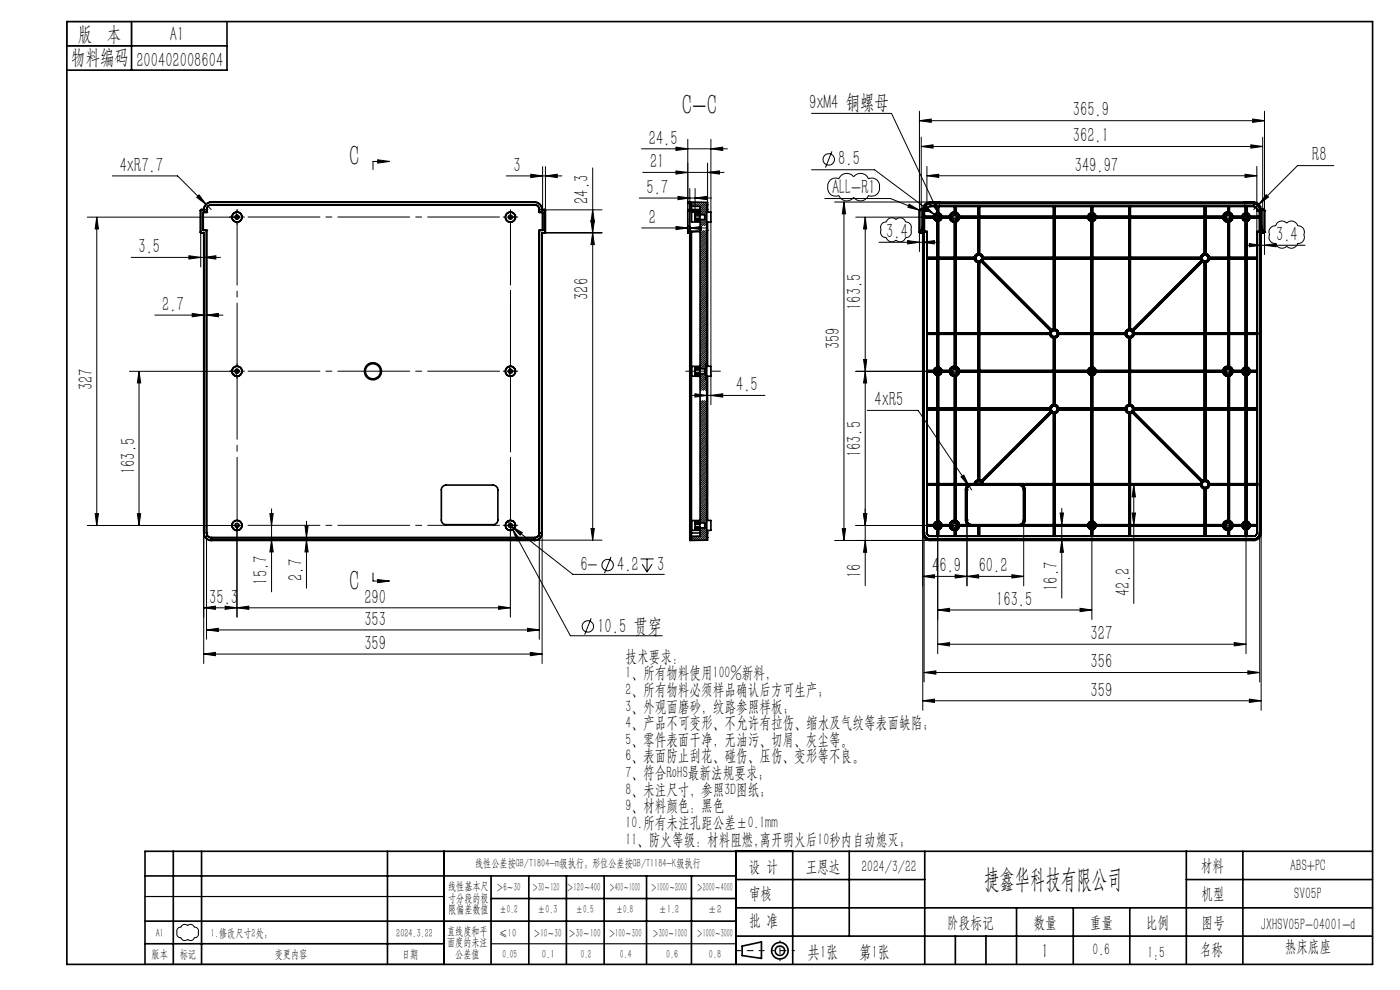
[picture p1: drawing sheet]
<svg xmlns="http://www.w3.org/2000/svg" width="297mm" height="210mm" viewBox="0 0 297 210" stroke-linecap="round" stroke-linejoin="round" font-family="sans-serif">
<defs><g id="words">
<g font-size="6.3">
<text x="144.6" y="24.4">C-C</text>
<text x="74" y="35.2">C</text>
<text x="74" y="125.4">C</text>
</g>
<text font-size="5.6" x="208.8" y="188.3">捷鑫华科技有限公司</text>
<g font-size="4.4">
<text x="16.5" y="8.6">版 本</text>
<text x="36.1" y="8.6">A1</text>
<text x="15.1" y="13.7">物料编码</text>
<text x="28.9" y="14.2">200402008604</text>
<text x="171.7" y="23.1">9xM4 铜螺母</text>
<text x="227.6" y="24.7">365.9</text>
<text x="137.6" y="30.7">24.5</text>
<text x="137.9" y="35.7">21</text>
<text x="177.8" y="35.1">8.5</text>
<text x="227.6" y="30.2">362.1</text>
<text x="278.4" y="34.2">R8</text>
<text x="25.4" y="36.4">4xR7.7</text>
<text x="109" y="36.4">3</text>
<text x="137.1" y="41.1">5.7</text>
<text x="176.5" y="41.2">ALL-R1</text>
<text x="228" y="36.4">349.97</text>
<text x="124.9" y="43.3" transform="rotate(-90 124.9 43.3)">24.3</text>
<text x="137.7" y="47.5">2</text>
<text x="29.4" y="53.7">3.5</text>
<text x="188" y="50.5">3.4</text>
<text x="270.7" y="51.1">3.4</text>
<text x="34.4" y="66">2.7</text>
<text x="124.9" y="63.6" transform="rotate(-90 124.9 63.6)">326</text>
<text x="182.7" y="65.7" transform="rotate(-90 182.7 65.7)">163.5</text>
<text x="178.2" y="74" transform="rotate(-90 178.2 74)">359</text>
<text x="19.7" y="82.8" transform="rotate(-90 19.7 82.8)">327</text>
<text x="156.2" y="83">4.5</text>
<text x="185.5" y="86.2">4xR5</text>
<text x="28.6" y="100.6" transform="rotate(-90 28.6 100.6)">163.5</text>
<text x="182.7" y="97" transform="rotate(-90 182.7 97)">163.5</text>
<text x="56.7" y="124" transform="rotate(-90 56.7 124)">15.7</text>
<text x="64.2" y="123.2" transform="rotate(-90 64.2 123.2)">2.7</text>
<text x="123.1" y="121.2">6-</text>
<text x="130.9" y="121.2">4.2</text>
<text x="139.4" y="121.2">3</text>
<text x="182.7" y="122.7" transform="rotate(-90 182.7 122.7)">16</text>
<text x="197.8" y="121.4">46.9</text>
<text x="207.6" y="121.4">60.2</text>
<text x="224.4" y="125.3" transform="rotate(-90 224.4 125.3)">16.7</text>
<text x="44.4" y="128">35.3</text>
<text x="77.3" y="128">290</text>
<text x="211.4" y="128.5">163.5</text>
<text x="239.7" y="126.5" transform="rotate(-90 239.7 126.5)">42.2</text>
<text x="77.3" y="132.7">353</text>
<text x="77.3" y="137.9">359</text>
<text x="126.7" y="134.2">10.5 贯穿</text>
<text x="231.4" y="135.8">327</text>
<text x="231.4" y="141.8">356</text>
<text x="231.4" y="147.8">359</text>
<text x="221" y="203.2">1</text>
</g>
<g font-size="3.8">
<text x="171.3" y="203.2">共1张</text>
<text x="182.3" y="203.2">第1张</text>
</g>
<g font-size="3.5">
<text x="132.7" y="140.4">技术要求：</text>
<text x="132.7" y="143.9">1、所有物料使用100%新料，</text>
<text x="132.7" y="147.4">2、所有物料必须样品确认后方可生产；</text>
<text x="132.7" y="150.9">3、外观面磨砂，纹路参照样板；</text>
<text x="132.7" y="154.5">4、产品不可变形、不允许有拉伤、缩水及气纹等表面缺陷；</text>
<text x="132.7" y="158">5、零件表面干净，无油污、切屑、灰尘等。</text>
<text x="132.7" y="161.5">6、表面防止刮花、碰伤、压伤、变形等不良。</text>
<text x="132.7" y="165.1">7、符合RoHS最新法规要求；</text>
<text x="132.7" y="168.6">8、未注尺寸，参照3D图纸；</text>
<text x="132.7" y="172.1">9、材料颜色：黑色</text>
<text x="132.7" y="175.6">10.所有未注孔距公差±0.1mm</text>
<text x="132.7" y="179.2">11、防火等级：材料阻燃,离开明火后10秒内自动熄灭；</text>
<text x="158.9" y="184.9">设 计</text>
<text x="170.9" y="184.9">王恩达</text>
<text x="182.7" y="184.9">2024/3/22</text>
<text x="254.7" y="184.7">材料</text>
<text x="273.7" y="184.7">ABS+PC</text>
<text x="158.9" y="190.8">审核</text>
<text x="254.9" y="190.7">机型</text>
<text x="274.6" y="190.8">SV05P</text>
<text x="158.9" y="196.5">批 准</text>
<text x="200.9" y="196.9">阶段标记</text>
<text x="219.3" y="196.9">数量</text>
<text x="231.2" y="196.9">重量</text>
<text x="243.1" y="196.9">比例</text>
<text x="254.9" y="196.9">图号</text>
<text x="267.5" y="197.3">JXHSV05P-04001-d</text>
<text x="231.8" y="202.5">0.6</text>
<text x="243.4" y="203.2">1:5</text>
<text x="254.5" y="202.5">名称</text>
<text x="272.5" y="201.8">热床底座</text>
</g>
<g font-size="2.5">
<text x="100.8" y="184">线性公差按GB/T1804-m级执行；形位公差按GB/T1184-K级执行</text>
<text x="95.1" y="188.8">线性基本尺</text>
<text x="95.1" y="191.3">寸分段的极</text>
<text x="105.3" y="189.1">＞6～30</text>
<text x="112.9" y="189.1">＞30～120</text>
<text x="120.2" y="188.9">＞120～400</text>
<text x="129.2" y="188.9">＞400～1000</text>
<text x="138.1" y="189.1">＞1000～2000</text>
<text x="147.8" y="189.1">＞2000～4000</text>
<text x="95.1" y="193.8">限偏差数值</text>
<text x="105.9" y="193.8">±0.2</text>
<text x="114.1" y="193.8">±0.3</text>
<text x="122.2" y="193.8">±0.5</text>
<text x="130.7" y="193.8">±0.8</text>
<text x="139.8" y="193.8">±1.2</text>
<text x="150.2" y="193.8">±2</text>
<text x="32.2" y="203.2">版本</text>
<text x="33" y="198.7">A1</text>
<text x="38.1" y="203.2">标记</text>
<text x="44.7" y="198.7">1.修改尺寸2处；</text>
<text x="58.3" y="203.2">变更内容</text>
<text x="84.1" y="198.7">2024.3.22</text>
<text x="85.3" y="203.2">日期</text>
<text x="94.8" y="198.3">直线度和平</text>
<text x="94.8" y="200.7">面度的未注</text>
<text x="96.6" y="203.2">公差值</text>
<text x="105.9" y="198.7">≤10</text>
<text x="106.6" y="203.2">0.05</text>
<text x="113.2" y="198.7">＞10～30</text>
<text x="115" y="203.2">0.1</text>
<text x="120.6" y="198.7">＞30～100</text>
<text x="123.2" y="203.2">0.2</text>
<text x="129.1" y="198.7">＞100～300</text>
<text x="131.5" y="203.2">0.4</text>
<text x="138.4" y="198.7">＞300～1000</text>
<text x="141.3" y="203.2">0.6</text>
<text x="147.8" y="198.7">＞1000～3000</text>
<text x="150.4" y="203.2">0.8</text>
</g>
</g></defs>
<g fill="none" stroke="#000" stroke-width=".21">
<path d="M23.8 37.3h13.9l7.1 7.1M80.1 33.9l2.5 .3-2.5 .4zM82.6 34.2h-3.5v1.8M107.4 37.3h11.8M112.6 37l2.5 .3-2.5 .4zM115.1 35.3v9.7M115.7 37.3l2.5-.3v.7zM115.7 35.3v9.4M125.7 35.6v79M136.1 31.6h18.2M136.3 36.6h17.3M143.4 36.3l2.5 .3-2.5 .3z"/>
<path d="M143.4 31.2l2.5 .4-2.5 .3zM145.9 29.6v15.1M146.3 40v3.1M147.5 40v5.2M150.1 36.6l2.5-.3v.6zM150.1 34.6v8.3M150.8 31.6l2.5-.4v.7zM150.8 29.6v15.4M172.2 36h13.3l12.8 9.5M172.2 24.1h16.9l10.3 21.6M176.2 38.2a1.62 1.62 0 0 1 1.7-.3 1.8 1.8 0 0 1 3.2-.4 1.8 1.8 0 0 1 3.1 .4 1.9 1.9 0 0 1 2.4 1.3 1.9 1.9 0 0 1-1.4 2.4l-1-.1a1.8 1.8 0 0 1-3.1 .4 1.8 1.8 0 0 1-3.2-.4 1.74 1.74 0 0 1-1.8-.3 1.74 1.74 0 0 1-.5-1.9l.2-.7zM176.5 32.1l-1.4 3.5"/>
<path d="M195.1 25.6l2.5-.3v.7zM195.1 23.6v21.1M195.1 25.6h73.2M195.4 31.1l2.5-.4v.7zM195.4 29.1v20.1M195.4 31.1h72.5M196.6 37.3l2.5-.3v.6zM196.6 35.3v9.1M196.6 37.3h70M264.1 37l2.5 .3-2.5 .3zM265.4 30.7l2.5 .4-2.5 .3zM265.7 25.3l2.6 .3-2.6 .4z"/>
<path d="M266.6 35.3v13.9M267.9 29.1v20.1M268.3 23.6v21.1M283 35.1h-7.7l-9.3 9.3M18.5 46.1h32.5M20.5 46.1v65.4M20.5 46.1l.4 2.5h-.7zM27.8 54.6h19M40.1 54.2l2.5 .4-2.5 .4zM42.2 41.3l1.5 2.1-2-1.5zM42.6 49.2v7.4M43.3 54.6l2.5-.4v.8z"/>
<path d="M50.1 45.6v1M50.3 45.6v1M107.8 46.1h1M108.3 45.6v1M115.5 49.4h12.2M115.5 44.5h12.2M125.4 46.9h.7l-.4 2.5zM125.7 49.4l.4 2.5h-.7zM125.7 44.5l.4 2.5h-.7zM135.6 42h15.4M136.1 48.4h13.7M143.4 48l2.5 .4-2.5 .3z"/>
<path d="M143.8 41.7l2.5 .3-2.5 .4zM145.9 46.4v1.6M146.3 48.4l2.5-.4v.7zM146.7 42.9l-.3 .3M147 43l-.3 .3M147.3 43.1l-.6 .6M147.5 42l2.5-.3v.7zM147.5 46.6h.1M147.6 45.2l-.1 .2M147.7 43.1l-.7 .7M147.7 46.3l-.2 .3M148 45.2l-.5 .6"/>
<path d="M148.1 43.1l-.7 .7M148.1 45.5l-.3 .3M148.1 46.3l-.5 .6M148.3 46.6l-.3 .3M148.4 45.6l-.1 .2M148.4 46.4l-.1 .2M148.4 45.2l-.3 .3M148.5 43.1l-.7 .7M148.7 46.6l-.4 .3M148.8 48.9l-.3 .3M148.9 43.1l-.7 .7M149.1 46.6l-.6 .6"/>
<path d="M149.3 48.9l-.8 .7M149.3 43.1l-.8 .8M149.6 48.9l-1.1 1.1M149.7 43.1l-1.2 1.2M149.9 44.1l-1.4 1.4M149.9 43.7l-1.4 1.4M149.9 44.5l-1 1M149.9 44.9l-.6 .6M149.9 45.4l-.4 .3M149.9 45.7l-.4 .5M149.9 46.2l-1.4 1.4M149.9 46.6l-1.3 1.3"/>
<path d="M149.9 47l-.9 .9M149.9 47.4l-.5 .5M149.9 47.8l-.1 .1M149.9 48.2l-.1 .1M149.9 48.6l-.1 .1M149.9 49l-1.4 1.4M149.9 49.5l-1.4 1.3M149.9 49.8l-1.4 1.5M149.9 50.3l-1.4 1.3M149.9 50.7l-1.4 1.4M149.9 51.1l-1.4 1.4M149.9 51.5l-1.4 1.4"/>
<path d="M149.9 51.9l-1.4 1.4M149.9 52.3l-1.4 1.4M149.9 52.7l-1.4 1.4M149.9 53.1l-1.4 1.4M149.9 53.5l-1.4 1.4M149.9 53.9l-1.4 1.4M149.9 54.3l-1.4 1.4M149.9 54.7l-1.4 1.5M149.9 55.2l-1.4 1.3M149.9 55.6l-1.4 1.4M149.9 56l-1.4 1.4M149.9 56.4l-1.4 1.4"/>
<path d="M149.9 56.8l-1.4 1.4M149.9 57.2l-1.4 1.4M149.9 57.6l-1.4 1.4M149.9 58l-1.4 1.4M149.9 58.4l-1.4 1.4M149.9 58.8l-1.4 1.4M149.9 59.2l-1.4 1.4M149.9 59.6l-1.4 1.5M150.1 43.1l-1.6 1.6M150.8 47.1v38.8M175 42.1h13.9l6.2 2.5M177.1 42.9h20.3"/>
<path d="M179 42.9l.4 2.5h-.7zM179 42.9v71.7M181.5 46.1h18.5M183.6 46.1v78.1M183.6 46.1l.3 2.5h-.7zM186.5 51.4h12.7M187.2 47.4l.1-.1a1.18 1.18 0 0 0 1-.7 1.19 1.19 0 0 1 1.8 0 1.21 1.21 0 0 1 2 .5 1.14 1.14 0 0 1 1.1 1.6 1.14 1.14 0 0 1-1.1 1.7 1.23 1.23 0 0 1-2 .5 1.23 1.23 0 0 1-2.1-.5 1.14 1.14 0 0 1-1.1-1.7 1.16 1.16 0 0 1 .3-1.3zM192.5 51l2.6 .4-2.6 .3zM192.9 43.3l2.2 1.3-2.5-.6zM195.1 44.6l.1 .1M195.1 49.2v4.2M195.7 51.4l2.5-.4v.7z"/>
<path d="M195.7 48v5.4M196.5 43.8l1.8 1.7-2.3-1.2zM198 43.6l.6-.3 .8 2.4zM198.3 45.5l1.3 1.1M198.9 45.6v1M231.1 46.1h1M231.6 45.6v1M263.8 46.1h1M264.1 52h12.8M264.3 45.6v1M265 51.7l2.5 .3-2.5 .3zM267.5 48v6"/>
<path d="M268.3 52l2.4-.3v.6zM268.3 49.2v4.8M268.6 41.3l.5 .5-2 1.5zM269.7 48.2l.3-.2a.75 .75 0 0 0 .9-.7 1.37 1.37 0 0 1 2 0 1.36 1.36 0 0 1 2.4 .6 1.3 1.3 0 0 1 1.3 1.9 1.29 1.29 0 0 1-1.3 1.8 1.38 1.38 0 0 1-2.4 .6 1.39 1.39 0 0 1-2.3-.6 1.3 1.3 0 0 1-1.3-1.8 1.22 1.22 0 0 1 .4-1.6zM27.5 78.8h23.5M29.5 78.8l.3 2.4h-.7zM29.5 78.8v32.7M32.8 66.8h14.5M40.8 66.5l2.5 .3-2.5 .4zM43.8 66.8l2.5-.3v.7zM50.3 78.2v1.1M107.8 78.8h1"/>
<path d="M108.3 78.2v1.1M147.6 77.9l-.1 .1M147.7 79l-.2 .3M148 77.9l-.5 .5M148.1 79l-.6 .6M148.2 79.3l-.3 .3M148.4 77.9l-.6 .6M148.4 79l-.2 .3M148.7 79.3l-.4 .3M149.1 79.3l-.6 .5M149.7 77.4l-.8 .8M149.7 77.8l-.4 .4"/>
<path d="M149.7 78.2l-.2 .2M149.7 78.6l-.2 .2M149.7 79l-1.2 1.2M149.7 79.4l-1.2 1.2M149.7 79.9l-1.2 1.2M149.9 60l-1.4 1.4M149.9 60.5l-1.4 1.4M149.9 60.9l-1.4 1.4M149.9 61.3l-1.4 1.4M149.9 61.7l-1.4 1.4M149.9 62.1l-1.4 1.4M149.9 62.5l-1.4 1.4"/>
<path d="M149.9 62.9l-1.4 1.4M149.9 63.3l-1.4 1.4M149.9 63.7l-1.4 1.4M149.9 64.1l-1.4 1.4M149.9 64.5l-1.4 1.4M149.9 64.9l-1.4 1.4M149.9 65.4l-1.4 1.4M149.9 65.7l-1.4 1.5M149.9 66.2l-1.4 1.4M149.9 66.6l-1.4 1.4M149.9 67l-1.4 1.4M149.9 67.4l-1.4 1.4"/>
<path d="M149.9 67.8l-1.4 1.4M149.9 68.2l-1.4 1.4M149.9 68.6l-1.4 1.4M149.9 69l-1.4 1.4M149.9 69.5l-1.4 1.3M149.9 69.8l-1.4 1.5M149.9 70.3l-1.4 1.3M149.9 70.7l-1.4 1.4M149.9 71.1l-1.4 1.4M149.9 71.5l-1.4 1.4M149.9 71.9l-1.4 1.4M149.9 72.3l-1.4 1.4"/>
<path d="M149.9 72.7l-1.4 1.4M149.9 73.1l-1.4 1.4M149.9 73.5l-1.4 1.4M149.9 73.9l-1.4 1.4M149.9 74.3l-1.4 1.4M149.9 74.7l-1.4 1.5M149.9 75.2l-1.4 1.3M149.9 75.6l-1.4 1.4M149.9 76l-1.4 1.4M149.9 76.4l-1.4 1.4M149.9 76.8l-1.7 1.7M181.5 78.8h18.8"/>
<path d="M183.2 76.3h.7l-.3 2.5zM183.6 78.8l.3 2.4h-.7zM198.9 78.2v1.1M231.1 78.8h1M231.6 78.2v1.1M263.8 78.8h1M264.3 78.2v1.1M146.4 83.9h15.9M147.4 83.5l2.5 .4-2.5 .3zM148.7 85l-.2 .1M149.1 85l-.6 .5M149.5 85l-1 .9"/>
<path d="M149.7 80.2l-1.2 1.2M149.9 80.5l-1.4 1.4M149.9 85l-1.4 1.4M149.9 80.9l-1.4 1.4M149.9 81.3l-1.4 1.4M149.9 81.7l-1.1 1.1M149.9 82.1l-.7 .7M149.9 82.5l-.3 .3M149.9 85.4l-1.4 1.4M149.9 85.8l-1.4 1.4M149.9 86.2l-1.4 1.4M149.9 86.6l-1.4 1.4"/>
<path d="M149.9 87l-1.4 1.4M149.9 87.4l-1.4 1.4M149.9 87.8l-1.4 1.4M149.9 88.2l-1.4 1.4M149.9 88.6l-1.4 1.4M149.9 89l-1.4 1.4M149.9 89.5l-1.4 1.3M149.9 89.8l-1.4 1.5M149.9 90.3l-1.4 1.3M149.9 90.7l-1.4 1.4M149.9 91.1l-1.4 1.4M149.9 91.5l-1.4 1.4"/>
<path d="M149.9 91.9l-1.4 1.4M149.9 92.3l-1.4 1.4M149.9 92.7l-1.4 1.4M149.9 93.1l-1.4 1.4M149.9 93.5l-1.4 1.4M149.9 93.9l-1.4 1.4M149.9 94.3l-1.4 1.4M149.9 94.7l-1.4 1.5M149.9 95.2l-1.4 1.3M149.9 95.6l-1.4 1.4M149.9 96l-1.4 1.4M149.9 96.4l-1.4 1.4"/>
<path d="M149.9 96.8l-1.4 1.4M149.9 97.2l-1.4 1.4M149.9 97.6l-1.4 1.4M149.9 98l-1.4 1.4M149.9 98.4l-1.4 1.4M149.9 98.8l-1.4 1.4M149.9 99.2l-1.4 1.4M149.9 99.7l-1.4 1.4M150.8 83.9l2.5-.4v.7zM184 87.1h10.8l10.8 16M18.5 111.5h32.5M20.2 109h.7l-.4 2.5z"/>
<path d="M29.1 109h.7l-.3 2.5zM43.2 113.1v27.6M43.8 113.1v22.5M50.3 111.5v19.4M57.3 109h.7l-.4 2.5zM57.6 114.6l.4 2.5h-.7zM57.6 107.9v17.6M64.7 111.5h.7l-.4 2.5zM65 114.6l.4 2.5h-.7zM65 110.6v14.2M107.8 111.5h1M107.8 110.5l1 1.9"/>
<path d="M107.9 111.2l.7 .5M108.3 110.9v1.1M108.3 113v17.9M108.6 111.7l2.2 1.3-.5 .5zM108.6 111.7l12.9 10.1h19.4M108.8 112.4l1.5 2-.6 .4zM108.8 112.4l12.2 22.5h19.5M113.4 114.6h14.3M114.4 113.1v22.5M115 113.1v27.6M125.4 112.1h.7l-.4 2.5zM129.6 118.1l-1.4 3.5"/>
<path d="M135.9 118.6h2.8M136.2 119.7l1.1 1.6M137.3 118.6v2.7M138.3 119.7l-1 1.6M146.6 114.4l-.3 .2M146.8 113.8l-.1 .1M147.2 113.8l-.5 .5M147.5 110.6v.1M147.6 111.7l-.1 .2M147.7 113.7l-.9 .9M148 110.6l-.5 .5M148 111.7l-.5 .6"/>
<path d="M148 110.9l-.2 .3M148.1 113.7l-.9 .9M148.4 110.6l-.4 .3M148.4 111.7l-.6 .6M148.4 110.9l-.2 .3M148.6 112l-.3 .3M149 112l-.5 .5M149.4 112l-.9 .9M149.9 100l-1.4 1.5M149.9 100.5l-1.4 1.4M149.9 100.9l-1.4 1.4M149.9 101.3l-1.4 1.4"/>
<path d="M149.9 101.7l-1.4 1.4M149.9 102.1l-1.4 1.4M149.9 102.5l-1.4 1.4M149.9 102.9l-1.4 1.4M149.9 103.3l-1.4 1.4M149.9 103.7l-1.4 1.4M149.9 104.1l-1.4 1.4M149.9 104.6l-1.4 1.3M149.9 104.9l-1.4 1.5M149.9 105.4l-1.4 1.4M149.9 105.8l-1.4 1.4M149.9 106.2l-1.4 1.4"/>
<path d="M149.9 106.6l-1.4 1.4M149.9 107l-1.4 1.4M149.9 107.4l-1.4 1.4M149.9 107.8l-1.4 1.4M149.9 108.2l-1.4 1.4M149.9 108.6l-1.4 1.4M149.9 109l-1.4 1.4M149.9 109.5l-1.5 1.4M149.9 109.8l-1.1 1.1M149.9 110.3l-.7 .6M149.9 110.7l-.4 .4M149.9 111.1l-.4 .4"/>
<path d="M149.9 111.5l-.4 .4M149.9 111.9l-1.4 1.4M149.9 112.3l-2.3 2.3M149.9 112.7l-1.9 1.9M149.9 113.1l-1.5 1.5M149.9 113.5l-1.1 1.1M149.9 113.9l-.6 .7M150.1 114.2l-.5 .4M150.1 114.5v.1M177.1 114.6h20.2M178.7 112.1h.7l-.4 2.5zM181.5 111.5h51.5"/>
<path d="M183.2 109h.7l-.3 2.5zM183.6 114.6l.3 2.5h-.7zM195.8 113.1v37.6M196 113.1v31.6M198.9 110.4v28.3M203.9 101.2l.6-.4 1.1 2.3zM205.1 110.3v14M205.6 103.1l.5 .8M216.1 111.3h26.4M216.1 102.9h26.4M217.2 110.3v14M224.9 108.8h.7l-.4 2.5z"/>
<path d="M225.2 114.6l.4 2.5h-.7zM225.2 107.8v19.1M231.6 110.1v21.3M240.2 108.8h.7l-.4 2.5zM240.5 102.9l.4 2.5h-.7zM240.5 102.9v25.1M263.8 111.5h1M264.3 110.4v28.3M267.2 113.1v31.6M267.5 113.1v37.6M43.2 128.9l2.5-.3v.6zM43.2 138.7l2.5-.3v.7z"/>
<path d="M43.2 138.7h71.8M43.8 133.6l2.5-.3v.6zM43.8 133.6h70.6M47.8 128.6l2.5 .3-2.5 .3zM50.3 128.9l2.5-.3v.6zM79.1 121.5v1.8h3.5M80.1 122.9l2.5 .4-2.5 .3zM105.8 128.6l2.5 .3-2.5 .3zM108.3 128.9h-65.1M111.9 133.3l2.5 .3-2.5 .3zM112.5 138.4l2.5 .3-2.5 .4zM125.4 131.2l-1.4 3.4"/>
<path d="M195.8 122.3l2.4-.4v.7zM195.8 122.3h21.4M198.9 129.4l2.5-.4v.7zM198.9 129.4h32.7M198.9 136.7l2.5-.4v.7zM198.9 136.7h65.4M202.6 121.9l2.5 .4-2.5 .3zM205.1 122.3l2.5-.4v.7zM214.7 121.9l2.5 .4-2.5 .3zM229.1 129l2.5 .4-2.5 .3zM261.8 136.3l2.5 .4-2.5 .3zM195.8 148.7l2.4-.4v.7z"/>
<path d="M195.8 148.7h71.7M196 142.7l2.5-.4v.7zM196 142.7h71.2M264.7 142.3l2.5 .4-2.5 .3zM265 148.3l2.5 .4-2.5 .3zM37.8 196.9l.6-.2a.82 .82 0 0 1 1.4-.4 .87 .87 0 0 1 1.4 .4 .87 .87 0 0 1 .9 1.2v.1a.75 .75 0 0 1-.9 .9 .84 .84 0 0 1-1.4 .3 .84 .84 0 0 1-1.4-.3 .87 .87 0 0 1-.9-1.2l.1-.5z"/>
<circle cx="175.8" cy="33.8" r="1.22"/>
<circle cx="128.9" cy="119.9" r="1.22"/>
<circle cx="124.7" cy="132.9" r="1.22"/>
</g>
<g fill="none" stroke="#000" stroke-width=".35">
<path d="M14.2 4.6h277v200h-277zM14.2 9.7h34M27.9 4.6v10.3M48.2 4.6v10.3h-34M42.5 49.2l.2 .3M42.5 49.2h.1M42.5 44.7h.1M42.5 44.7v4.5M42.6 49.2l.1 .2M42.6 44.7v4.5M42.7 44.5l-.1 .2M42.7 44.4l-.2 .3"/>
<path d="M42.7 44.4v.1M42.7 49.4v.1M42.7 44.5h.6M42.7 44.4h.5M42.7 49.4h.6M42.7 49.5h.5M43.1 48.9h.1M43.1 45h.1M43.1 48.9h.7M43.1 45v3.9M43.1 45h.7M43.2 44.4l.1 .1"/>
<path d="M43.2 49.5v63.6M43.3 49.4l-.1 .1M43.3 49.4v63.7M43.8 48.9h.1M43.8 45h.1M43.8 44.4h.1M43.8 44.4v.6M43.8 48.9v64.2M44.8 43.5h.1M44.8 42.9a1.51 1.51 0 0 0-1.5 1.6M44.8 42.9a1.57 1.57 0 0 0-1.6 1.5M44.8 43.5a.96 .96 0 0 0-1 .9"/>
<path d="M44.8 43.5h68.6M44.8 42.9h68.6M44.8 42.9h.1M113.4 43.5h.1M113.4 43.5a.96 .96 0 0 1 1 .9M113.4 42.9a1.51 1.51 0 0 1 1.5 1.6M113.4 42.9a1.57 1.57 0 0 1 1.6 1.5M113.4 42.9h.1M114.4 48.9h.1M114.4 44.4h.1M114.4 45h.1M114.4 48.9h.7"/>
<path d="M114.4 44.4v.6M114.4 48.9v64.2M114.4 45h.7M114.9 44.5h.6M114.9 49.4v63.7M114.9 49.4l.1 .1M114.9 49.4h.6M115 44.4l-.1 .1M115 44.4h.5M115 49.5v63.6M115 49.5h.5M115.1 48.9h.1"/>
<path d="M115.1 45h.1M115.1 45v3.9M115.5 44.5l.1 .2M115.5 44.4l.2 .3M115.5 44.4v.1M115.5 49.4v.1M115.6 49.2l-.1 .2M115.6 49.2h.1M115.6 44.7h.1M115.6 44.7v4.5M115.7 49.2l-.2 .3M115.7 44.7v4.5"/>
<path d="M145.9 43.1h.4M145.9 48v.7M145.9 48.7v.5M145.9 49.2v.3h.4M145.9 49.2h.4M145.9 44.7h.4M145.9 43v.1M145.9 44.7v3.3M145.9 43h.4M145.9 48.7h.4M145.9 48h.4M146.3 42.9l-.4 .1"/>
<path d="M146.3 43.1v1.3M146.3 44.4l-.4 .1v.2M146.3 43.1l.4 .1v.6M146.3 44.4h2.2M146.3 42.9v.2M146.3 44.4v68.7M146.3 42.9h3.8v.6M146.7 43.8v1M146.7 49.2v64.6M146.7 44.8l1.8 .1M146.7 43.8h1.8v1.4h-1v.6M146.7 44.8h1.8"/>
<path d="M147.5 45.8v.5M147.5 46.3v.6h1v31h-1v.6M147.5 45.8h.9M147.5 46.3h.9M148.4 45.8v.5M148.4 45.8v-.3h-.9l2 .1v1h-2h.9v-.3M148.5 45h-1.8v2.1h1.8M148.5 49l-1.8 .2M148.5 49.1l-1.8 .1M149.9 45h.9v2.1h-.9M149.9 48.9h.2M149.9 44.4h.2"/>
<path d="M150.1 43.5v.9M150.1 43.5h-.2v33.5M150.1 44.4v.6M150.1 47.1v30.6M195.1 49.2a.19 .19 0 0 0 .1 .3 .19 .19 0 0 0 .2-.3M195.1 44.7h.1M195.1 49.2h.1M195.1 49.2l.1 .3M195.1 44.7v4.5M195.2 44.5l-.1 .2M195.2 44.4l-.1 .3M195.2 44.4h.6a1.57 1.57 0 0 1 1.5-1.5h68.7a1.57 1.57 0 0 1 1.5 1.5h.5"/>
<path d="M195.2 49.5h.6v63.6a1.57 1.57 0 0 0 1.5 1.5h68.7a1.57 1.57 0 0 0 1.5-1.5v-63.6h.5M195.2 44.5h.3M195.2 44.4v.1M195.4 49.2h.1M195.4 49.2l-.2 .3M195.5 48.7l-.1 .5M195.5 48.7h.1M195.5 44.5l.2 .2M195.5 44.5l.3 .2M195.7 48l-.2 .7M195.7 44.7h.1M195.7 48h.1"/>
<path d="M195.7 44.7v3.3M195.8 48l-.3 .7M195.8 44.7v3.3M196 44.4h.1M196 44.4v68.7M196.1 46.2v2.8M196.1 45.9v.3M196.1 45.9h2M196.1 46.2h2M196.1 49v.2M196.1 49l.1 .1M196.1 44.9v1"/>
<path d="M196.1 45.9h.1M196.1 44.8v.1M196.1 44.8h.6M196.1 44.8h.1M196.2 44.8l-.1 .1M196.2 49.1l-.1 .1M196.2 49.1h.5M196.2 44.8h.5M196.6 44.4h.1M196.6 44.4l.1 .4M196.7 49.1l-.6 .1M196.7 49.1l-.1 64"/>
<path d="M196.7 54.9h2.1M196.7 54.6h2.1M197.3 43.1h.1M197.3 43h.1M197.3 43.1a1.32 1.32 0 0 0-1.3 1.3M197.3 43.2a1.25 1.25 0 0 0-1.3 1.2M197.3 43.8a.66 .66 0 0 0-.7 .6M197.3 43.8h.1M197.3 43.8h68.7M197.3 43.1h68.7M197.3 43v.1M197.3 43.1v.1"/>
<path d="M197.3 43.2h68.7M197.4 43.1h.1M197.4 42.9l-.1 .1M197.4 42.9h.1M198.1 46.2l.1 .4 .6 .3M198.1 45.9v.3M198.1 45.9h.1M198.1 46.2h.1M198.8 45.2l-.4 .1-.3 .6M198.8 46.9h.1M198.8 45.2h.1M198.8 46.9v7.7"/>
<path d="M198.8 43.8v1.4M198.8 54.9v15.7M198.8 45.2h.3M198.8 46.9h.3M198.8 54.9v15.7h-2.1M198.8 54.9h.1M199.1 46.9h.1M199.1 54.9h3.4v15.7M199.1 45.2h.1M199.1 54.9v15.7h3.4M199.1 54.9h3.4M199.1 43.8v1.4"/>
<path d="M199.1 45.2l.4 .1 .3 .6M199.1 54.6h.1M199.1 46.9v7.7M199.2 42.9l.1 .1M199.2 43.1h.1M199.2 42.9h.1M199.2 42.9l.2 .1M199.3 43.1h-.1M199.3 43.1h.1M199.3 43h.1M199.3 43v.1M199.4 43.1h-.2"/>
<path d="M199.4 43v.1M199.8 45.9v.3M199.8 46.2l-.1 .4-.6 .3M199.8 45.9h.1M199.8 46.2h.1M199.8 45.9h1.6M199.8 46.2h1.6M201.4 45.9v.3M201.4 46.2a1.11 1.11 0 0 0 1.1 .9M201.4 45.9h.1M201.4 46.2h.1M202.5 43.8h.1"/>
<path d="M202.5 45a1.04 1.04 0 0 0-1.1 .9M202.5 45h.1M202.5 45h.3M202.5 47.1h.1M202.5 43.8v1.2M202.5 47.1v7.5h-3.4M202.8 43.8h.1M202.8 45h.1M202.8 45a1.05 1.05 0 0 1 .7 .9M202.8 47.1h.1M202.8 47.1h-.3M202.8 54.9h3.9"/>
<path d="M202.8 47.1v7.5h3.9M202.8 43.8v1.2M203.5 45.9v.3M203.5 46.2a1.05 1.05 0 0 1-.7 .9M203.5 45.9h.1M203.5 46.2h.1M203.5 45.9h4M203.5 46.2h4v7.6M206.7 54.9a1.05 1.05 0 0 0 .8 .8M206.7 54.9a.85 .85 0 0 0 .8 .8v14.9M206.7 54.9h-3.9v15.7M206.7 54.9h.1"/>
<path d="M207.5 43.8h.1M207.5 53.8a.93 .93 0 0 0-.8 .8M207.5 53.8a.85 .85 0 0 0-.8 .8M207.5 53.8h.1M207.5 43.8v2.1h-4M207.8 43.8h.1M207.8 53.8a.93 .93 0 0 1 .8 .8M207.8 53.8h.1M207.8 53.8a.85 .85 0 0 1 .8 .8M207.8 43.8v2.1h15.7M207.8 45.9h15.7M208.2 55.5l-.4 .2v14.9"/>
<path d="M208.2 55.5l-.4 .2M208.2 55.5l14.7 14.7M208.2 55.5h.1M208.4 55.3l14.7 14.7M208.6 54.9l-.2 .4M208.6 54.9h14.9M208.6 54.6h14.9M208.6 54.9h.1M223.5 45.9h.1M223.5 43.8v2.1M223.5 54.9v14.9M223.5 46.2h-15.7v7.6"/>
<path d="M223.5 46.2v8.4M223.5 54.9h.1M223.8 45.9h7M223.8 46.2h7M223.8 54.9h7.7v15.7M223.8 43.8v2.1M223.8 46.2v8.4M223.8 54.9v14.9M223.8 54.9h.1M223.8 54.9h7.7M223.8 45.9h.1M230.8 45.9h.1"/>
<path d="M230.8 46.2a.89 .89 0 0 0 .7 .7M230.8 45.9v.3M231.5 43.8h.1M231.5 46.9h.3M231.5 46.9h.1M231.5 45.2a.89 .89 0 0 0-.7 .7M231.5 45.2h.1M231.5 45.2h.3M231.5 46.9v7.7h-7.7M231.5 43.8v1.4M231.8 43.8h.1M231.8 46.9h.1"/>
<path d="M231.8 45.2h.1M231.8 45.2a.89 .89 0 0 1 .7 .7M231.8 54.9h7.7M231.8 43.8v1.4M232.5 45.9v.3M232.5 46.2a.89 .89 0 0 1-.7 .7M232.5 45.9h.1M232.5 46.2h.1M232.5 45.9h7M232.5 46.2h7v8.4h-7.7v-7.7M239.5 43.8h.1M239.5 43.8v2.1h-7"/>
<path d="M239.8 43.8h.1M239.8 43.8v2.1h15.7M239.8 45.9h15.7M239.8 54.9h14.9M254.7 54.9h-14.9v14.9l.4 .2M254.7 54.9l.2 .4M254.7 54.6h.1M254.7 54.9h.1M254.9 55.3h.1M254.9 55.3l-14.7 14.7M255.1 55.5l.4 .2M255.1 55.5l-14.7 14.7"/>
<path d="M255.1 55.5h.1M255.5 53.8a.95 .95 0 0 0-.8 .8M255.5 45.9h.1M255.5 53.8h.1M255.5 43.8v2.1M255.5 55.7v14.9M255.5 53.8a1.03 1.03 0 0 0-.8 .8M255.5 46.2h-15.7v8.4h14.9M255.5 55.7v14.9h-14.9M255.5 46.2v7.6M255.5 55.7h.1M255.8 53.8a1.03 1.03 0 0 1 .8 .8"/>
<path d="M255.8 45.9h3.6M255.8 46.2h3.6M255.8 43.8v2.1M255.8 46.2v7.6M255.8 53.8h.1M255.8 55.7h.1M255.8 53.8a.85 .85 0 0 1 .8 .8M255.8 45.9h.1M255.8 55.7v14.9M256.6 54.9a.93 .93 0 0 1-.8 .8M256.6 54.9a.95 .95 0 0 1-.8 .8M256.6 54.9h3.9"/>
<path d="M256.6 54.6h3.9M256.6 54.6h.1M256.6 54.9h.1M259.4 46.2a1.11 1.11 0 0 0 1.1 .9M259.4 45.9v.3M259.4 45.9h.1M259.4 46.2h.1M260.5 45a1.04 1.04 0 0 0-1.1 .9M260.5 45h.1M260.5 47.1h.1M260.5 43.8v1.2M260.5 47.1v7.5"/>
<path d="M260.5 54.6h.1M260.5 45h.3M260.5 54.9v15.7h-4.7v-14.9M260.5 54.9h-3.9M260.8 47.1h-.3M260.8 45h.1M260.8 47.1h.1M260.8 54.9v15.7h3.4M260.8 54.9h3.4v15.7M260.8 43.8v1.2M260.8 47.1v7.5M260.8 54.9h.1"/>
<path d="M260.8 45a.95 .95 0 0 1 .7 .9M260.8 54.9h3.4M260.8 54.9v15.7M261.5 45.9v.3M261.5 46.2a.95 .95 0 0 1-.7 .9M261.5 45.9h.1M261.5 46.2h.1M261.5 45.9h2M263.5 45.9h.1M263.5 46.2a.89 .89 0 0 0 .7 .7M263.5 45.9v.3M263.5 46.2h-2"/>
<path d="M263.9 43.1h.1M263.9 43.1h.2M263.9 43h.1M263.9 43v.1M264.1 43.1h.1M264.1 42.9h.1M264.1 42.9l-.2 .1M264.2 43.8h.1M264.2 46.9h.1M264.2 45.2a.89 .89 0 0 0-.7 .7M264.2 45.2h.1M264.2 45.2h.3"/>
<path d="M264.2 46.9h.3M264.2 46.9v7.7h-3.4M264.2 43.8v1.4M264.5 43.8h.1M264.5 45.2h.1M264.5 45.2a.89 .89 0 0 1 .7 .7M264.5 46.9h.1M264.5 54.9h2.1M264.5 46.9v7.7h2.1M264.5 43.8v1.4M265.2 45.9v.3M265.2 46.2a.89 .89 0 0 1-.7 .7"/>
<path d="M265.2 45.9h2M265.2 46.2h2M265.2 45.9h.1M265.9 43.1h.1M265.9 42.9v.1M265.9 42.9h.1M265.9 42.9l.1 .1M265.9 43h.1M265.9 43v.1M266 43.1h-.1M266 43.1a1.32 1.32 0 0 1 1.2 1.3M266 43.2a1.25 1.25 0 0 1 1.2 1.2"/>
<path d="M266 43.8a.66 .66 0 0 1 .6 .6M266 43.8h.1M266 43v.1M266 43.1v.1M266.6 44.4h.1M266.6 49.2h.5M266.6 44.4v.4h.5M266.6 44.8h.5M266.6 54.9h-2.1v15.7M267.1 44.8l.1 .1M267.1 49.1h-.5v64M267.1 49.1v.1"/>
<path d="M267.1 44.8h.1M267.2 49l-.1 .2M267.2 49l-.1 .1M267.2 44.9v4.1M267.2 44.4h.1M267.2 44.4v68.7M267.5 44.7h.1M267.5 48l.3 .7M267.5 48h.1M267.5 44.7v3.3M267.8 44.5l-.3 .2M267.8 48.7l.1 .5"/>
<path d="M267.8 48.7h.1M267.8 48.7v.5M267.8 44.5h.2M267.8 49.2l.2 .3M267.8 49.2h.1M267.9 49.2a.19 .19 0 0 0 .2 .3 .19 .19 0 0 0 .2-.3M268 44.5l.3 .2M268 44.4l.3 .3M268 44.4v.1M268.3 49.2h.1M268.3 49.2l-.3 .3M268.3 44.7h.1"/>
<path d="M268.3 44.7v4.5M147.5 78.5v.5M147.5 78.5h.9M147.5 79v.6h1v31h-1v.6M147.5 79h.9M148.4 78.5v.5M148.4 78.5v-.3h-.9h2v1.1h-2h.9v-.3M148.5 77.7h-1.8v2.1h1.8M149.9 77v3.6M149.9 77.7h.9v2.1h-.9M149.9 77l-.2 .1v3.3l.2 .2M150.1 79.8v30.6"/>
<path d="M196.7 70.6h.1M196.7 70.9h.1M196.7 78.9h1.4M196.7 78.6h1.4M196.7 70.9h2.1v7M198.1 78.6v.3M198.1 78.9l.3 .6 .4 .1M198.1 78.6h.1M198.1 78.9h.1M198.8 77.9l-.4 .1-.3 .6M198.8 79.6h.1M198.8 77.9h.1"/>
<path d="M198.8 79.6v7M198.8 70.9v7M198.8 77.9h.3M198.8 79.6h.3M199.1 79.6h.1M199.1 77.9h.1M199.1 77.9l.4 .1 .3 .6M199.1 79.6v7M199.8 78.6v.3M199.8 78.9l-.3 .6-.4 .1M199.8 78.6h.1M199.8 78.9h.1"/>
<path d="M199.8 78.9h1.6M199.8 78.6h1.6M201.4 78.9a1.11 1.11 0 0 0 1.1 .9M201.4 78.6v.3M201.4 78.6h.1M201.4 78.9h.1M202.5 77.7a1.04 1.04 0 0 0-1.1 .9M202.5 77.7h.1M202.5 77.7h.3M202.5 79.8h.1M202.5 70.6h.1M202.5 70.9h.1"/>
<path d="M202.5 70.9v6.8M202.5 79.8v6.8h-3.4M202.5 70.9h-3.4v7M202.8 77.7h.1M202.8 77.7a1.05 1.05 0 0 1 .7 .9M202.8 79.8h.1M202.8 79.8h-.3M202.8 70.6h.1M202.8 70.9h.1M202.8 70.6h4.7M202.8 70.9h4.7M202.8 70.9v6.8"/>
<path d="M203.5 78.6v.3M203.5 78.9a1.05 1.05 0 0 1-.7 .9M203.5 78.6h.1M203.5 78.9h.1M203.5 78.9h4v7.7h-4.7v-6.8M203.5 78.9h4M203.5 78.6h4M207.5 70.6h.1M207.5 70.9h.1M207.5 70.9v7.7h-4M207.8 70.9h.1M207.8 70.6h.1"/>
<path d="M207.8 70.9v7.7h15.7M207.8 70.6h14.9M207.8 70.9h14.9M207.8 78.9h15.7M207.8 78.6h15.7M222.7 70.9a.93 .93 0 0 0 .8 .8M222.7 70.9h.1M222.7 70.6h.1M222.7 70.9a.85 .85 0 0 0 .8 .8M222.9 70.2l-.2 .4M222.9 70.2h.1M223.1 70h.1"/>
<path d="M223.5 69.8l-.4 .2M223.5 78.6h.1M223.5 71.7h.1M223.5 69.8h.1M223.5 71.7v6.9M223.5 78.9v6.9M223.5 78.9h-15.7v7.7h14.9M223.5 78.9h.1M223.8 69.8a.93 .93 0 0 1 .8 .8M223.8 78.9h7M223.8 78.6h7M223.8 71.7v6.9"/>
<path d="M223.8 78.9v6.9M223.8 78.9h.1M223.8 71.7h.1M223.8 78.6h.1M223.8 69.8h.1M224.6 70.9a.93 .93 0 0 1-.8 .8M224.6 70.9h.1M224.6 70.9a.85 .85 0 0 1-.8 .8M224.6 70.6h.1M224.6 70.6h6.9M224.6 70.9h6.9M230.8 78.9a.89 .89 0 0 0 .7 .7"/>
<path d="M230.8 78.6h.1M230.8 78.6v.3M230.8 78.9h.1M231.5 77.9a.89 .89 0 0 0-.7 .7M231.5 77.9h.1M231.5 77.9h.3M231.5 79.6h.3M231.5 79.6h.1M231.5 70.9h.1M231.5 70.6h.1M231.5 79.6v7h-6.9M231.5 70.9v7"/>
<path d="M231.8 77.9h.1M231.8 77.9a.89 .89 0 0 1 .7 .7M231.8 79.6h.1M231.8 70.6v-15.7h7.7v14.9a.85 .85 0 0 0-.8 .8M231.8 70.9h6.9a.85 .85 0 0 0 .8 .8M231.8 70.6h.1M231.8 70.9h.1M231.8 70.6h6.9M231.8 79.6v7h6.9M231.8 70.9v7M232.5 78.6v.3M232.5 78.9a.89 .89 0 0 1-.7 .7"/>
<path d="M232.5 78.6h.1M232.5 78.9h.1M232.5 78.9h7v6.9M232.5 78.9h7M232.5 78.6h7M239.5 71.7h.1M239.5 69.8a1.03 1.03 0 0 0-.8 .8M239.5 71.7v6.9h-7M239.8 71.7a.85 .85 0 0 0 .8-.8h14.9v7.7M239.8 69.8l.4 .2M239.8 71.7h.1M239.8 71.7v6.9h15.7"/>
<path d="M239.8 78.9h15.7M239.8 78.6h15.7M240.2 70h.1M240.4 70.2l.2 .4M240.4 70.2h.1M255.5 78.6h.1M255.5 78.9v7.7M255.5 70.9v7.7M255.5 78.9h-15.7v6.9M255.5 78.9h.1M255.8 78.9h3.6M255.8 78.6h3.6"/>
<path d="M255.8 78.9v7.7M255.8 78.9h.1M255.8 78.6h.1M255.8 70.9v7.7M259.4 78.9a1.11 1.11 0 0 0 1.1 .9M259.4 78.6v.3M259.4 78.6h.1M259.4 78.9h.1M260.5 77.7a1.04 1.04 0 0 0-1.1 .9M260.5 77.7h.1M260.5 79.8h.1M260.5 77.7v-6.8h-4.7v7.7"/>
<path d="M260.5 79.8v6.8M260.5 77.7h.3M260.8 79.8h-.3M260.8 77.7h.1M260.8 79.8h.1M260.8 79.8v6.8M260.8 77.7a.95 .95 0 0 1 .7 .9M260.8 70.9v6.8M261.5 78.6v.3M261.5 78.9a.95 .95 0 0 1-.7 .9M261.5 78.6h.1M261.5 78.9h.1"/>
<path d="M261.5 78.9h2M261.5 78.6h2M263.5 78.9a.89 .89 0 0 0 .7 .7M263.5 78.6h.1M263.5 78.6v.3M263.5 78.9h.1M264.2 79.6h.3M264.2 79.6h.1M264.2 77.9a.89 .89 0 0 0-.7 .7M264.2 77.9h.1M264.2 77.9h.3M264.2 70.6h.1"/>
<path d="M264.2 70.9h.1M264.2 70.9h-3.4v6.8M264.2 79.6v7h-3.4M264.2 70.9v7M264.5 77.9h.1M264.5 77.9a.89 .89 0 0 1 .7 .7M264.5 79.6h.1M264.5 70.9h.1M264.5 70.6h.1M264.5 70.6h2.1M264.5 70.9h2.1M264.5 79.6v7h2.1"/>
<path d="M264.5 70.9v7M265.2 78.6v.3M265.2 78.9h.1M265.2 78.9h1.4M265.2 78.6h1.4M265.2 78.9a.89 .89 0 0 1-.7 .7M265.2 78.6h.1M266.6 70.9h.1M266.6 70.6h.1M149.9 80.6v33.4h.2M196.7 86.6h2.1M196.7 86.9h2.1"/>
<path d="M198.8 86.9v15.7M198.8 86.9v15.7h-2.1M198.8 86.9h.1M199.1 86.9h3.4v15.7M199.1 86.9v15.7h3.4M199.1 86.9h3.4M199.1 86.6h.1M202.8 86.9h4.7M207.8 86.9h14.9M222.7 86.9l.2 .4M222.7 86.9h-14.9v14.9M222.7 86.6h.1"/>
<path d="M222.7 86.9h.1M222.9 87.3h.1M222.9 87.3l-14.7 14.7M223.1 87.5l.4 .2M223.1 87.5h.1M223.1 87.5l-14.7 14.7M223.5 85.8a.85 .85 0 0 0-.8 .8M223.5 85.8h.1M223.5 87.7h.1M223.5 87.7v14.9M223.5 85.8a1.03 1.03 0 0 0-.8 .8M223.5 87.7v14.9h-14.9l-.2-.4"/>
<path d="M223.8 85.8a1.03 1.03 0 0 1 .8 .8M223.8 87.7v14.9h7.7M223.8 85.8h.1M223.8 87.7h.1M223.8 85.8a.85 .85 0 0 1 .8 .8M223.8 87.7v14.9M224.6 86.9a1.03 1.03 0 0 1-.8 .8M224.6 86.9a.95 .95 0 0 1-.8 .8M224.6 86.9h6.9v15.7M224.6 86.9h6.9M224.6 86.6h.1M224.6 86.9h.1"/>
<path d="M231.8 86.9h6.9M238.7 86.9a1.05 1.05 0 0 0 .8 .8M238.7 86.6h.1M238.7 86.9a.93 .93 0 0 0 .8 .8M238.7 86.9h-6.9v15.7M238.7 86.9h.1M239.5 85.8a.93 .93 0 0 0-.8 .8M239.5 85.8h.1M239.5 87.7h.1M239.5 87.7v14.9M239.8 85.8a.93 .93 0 0 1 .8 .8M239.8 85.8h.1"/>
<path d="M239.8 87.7h.1M239.8 87.7v14.9M240.2 87.5l-.4 .2M240.2 87.5h.1M240.2 87.5l14.7 14.7M240.4 87.3l14.7 14.7M240.6 86.9l-.2 .4M240.6 86.6h14.9M240.6 86.9h14.9M240.6 86.9h.1M240.6 86.6h.1M255.5 86.9v14.9"/>
<path d="M255.5 86.9h.1M255.8 86.6h4.7M255.8 86.9h4.7M255.8 86.9v14.9M255.8 86.9h.1M260.5 86.6h.1M260.5 86.9v15.7h-3.9M260.5 86.9h-4.7M260.8 86.9v15.7h3.4M260.8 86.9h3.4v15.7M260.8 86.9h.1M260.8 86.9h3.4"/>
<path d="M260.8 86.9v15.7M264.5 86.9h2.1M266.6 86.9h-2.1v15.7M43.2 113.1a1.57 1.57 0 0 0 1.6 1.5M43.2 113.1h.1M43.3 113.1a1.51 1.51 0 0 0 1.5 1.5M43.8 113.1h.1M43.8 113.1a.96 .96 0 0 0 1 .9M44.8 114h.1M44.8 114h68.6M44.8 114.6h.1M44.8 114.6h68.6"/>
<path d="M93.9 103.2l.7-.3h10a1.1 1.1 0 0 1 1 1v6.4a1.03 1.03 0 0 1-1 1h-10a.96 .96 0 0 1-1-1v-6.6zM113.4 114h.1M113.4 114.6h.1M114.4 113.1a.96 .96 0 0 1-1 .9M114.4 113.1h.1M114.9 113.1a1.45 1.45 0 0 1-1.5 1.5M114.9 113.1h.1M115 113.1a1.57 1.57 0 0 1-1.6 1.5M146.3 113.1v1.3M146.3 113.1h2.2M146.7 113.8v.6h-.4M147.5 111.2v.5"/>
<path d="M147.5 111.7v.6h1v1.4l-1.8 .1M147.5 111.2h.9M147.5 111.7h.9M148.4 111.2v.5M148.4 111.2v-.3h-.9h2v1.1h-2h.9v-.3M148.5 110.4h-1.8v2.1h1.8M149.9 110.4h.9v2.1h-.9M149.9 113.1h.2M150.1 113.1v.9M150.1 114v.6h-3.8v-.2M150.1 112.5v.6M196 113.1a1.32 1.32 0 0 0 1.3 1.3"/>
<path d="M196 113.1h.1M196.6 113.1a.72 .72 0 0 0 .7 .7M196.6 113.1h.1M196.7 102.6h.1M196.7 102.9h.1M196.7 113.1a.66 .66 0 0 0 .6 .6M196.7 102.9h2.1v7.7M196.7 111.3h1.4M196.7 111.6h1.4M197.3 114.4h.1M197.3 114.4h68.7M197.3 113.7v.1"/>
<path d="M197.3 113.8h68.7M197.3 113.7h68.7M198.1 111.6l.3 .6 .4 .1M198.1 111.3v.3M198.1 111.3h.1M198.1 111.6h.1M198.8 110.6l-.4 .1-.3 .6M198.8 112.3h.1M198.8 110.6h.1M198.8 102.9v7.7M198.8 112.3v1.4M198.8 112.3h.3"/>
<path d="M198.8 110.6h.3M199.1 112.3h.1M199.1 110.6h.1M199.1 112.3v1.4M199.1 110.6l.4 .1 .3 .6M199.8 111.3v.3M199.8 111.6l-.2 .5-.5 .2M199.8 111.3h1.6M199.8 111.3h.1M199.8 111.6h.1M199.8 111.6h1.6M201.4 111.6a1.11 1.11 0 0 0 1.1 .9"/>
<path d="M201.4 111.3v.3M201.4 111.3h.1M201.4 111.6h.1M202.5 113.7h.1M202.5 110.4a1.04 1.04 0 0 0-1.1 .9M202.5 110.4h.1M202.5 110.4h.3M202.5 102.9h.1M202.5 102.6h.1M202.5 102.9h-3.4v7.7M202.5 102.9v7.5M202.8 113.7h.1"/>
<path d="M202.8 110.4h.1M202.8 110.4a1.05 1.05 0 0 1 .7 .9M202.8 112.5h.1M202.8 112.5h-.3v1.2M202.8 102.9h2.6l-.5 .6v.4M202.8 102.6h.1M202.8 102.9h.1M202.8 102.9v7.5M202.8 112.5v1.2M203.5 111.3v.3M203.5 111.6a1.05 1.05 0 0 1-.7 .9M203.5 111.3h1.8"/>
<path d="M203.5 111.3h.1M203.5 111.6h.1M203.5 111.6h4v2.1M203.5 111.3h1.9M204.9 110.3v.4l.5 .6M204.9 103.9h.1M204.9 110.3l.1 .6 .3 .4M204.9 110.3h.1M204.9 103.9v6.4M205.1 110.3a1.02 1.02 0 0 0 1 1M205.1 103.9h.1M205.1 110.3a.96 .96 0 0 0 1 1"/>
<path d="M205.1 110.3h.1M205.1 103.9v6.4M205.3 102.9l-.3 .5-.1 .5M205.3 111.3h.1M206.1 102.9a.97 .97 0 0 0-1 1M206.1 102.9a1.02 1.02 0 0 0-1 1M206.1 102.9h.1M206.1 102.9h10M206.1 111.3h10M206.1 111.3h.1M207 102.6a.67 .67 0 0 1 .6-.5 .67 .67 0 0 1 .7 .5M207 102.6h1.3"/>
<path d="M207 102.6a.65 .65 0 0 1 .6-.5 .65 .65 0 0 1 .7 .5M207.5 113.7h.1M207.5 101.8a.85 .85 0 0 0-.8 .8h-3.9M207.5 101.8a1.03 1.03 0 0 0-.8 .8M207.5 101.8v-14.9h-4.7v15.7M207.8 113.7h.1M207.8 101.8l.4 .2M208.3 102.6h.1M208.4 102.2h.1M208.4 102.2l.2 .4M216.1 102.9a1.02 1.02 0 0 1 1.1 1M216.1 102.9h.1"/>
<path d="M216.1 102.9a1.02 1.02 0 0 1 1 1M216.1 111.3h.1M216.9 111.3h6.6M217 102.9l.4 .6 .1 .4M217 111.3h6.5M217 111.3h-.1M217.1 110.3a.96 .96 0 0 1-1 1M217.1 103.9h.1M217.1 110.3h.1M217.1 103.9v6.4M217.2 110.3a1.09 1.09 0 0 1-1.1 1M217.2 103.9v6.4"/>
<path d="M217.4 110.3l-.1 .4-.4 .6M217.4 103.9l-.1-.4-.4-.6h6.6v8.4M217.4 103.9v6.4M217.4 103.9h.1M217.4 110.3h.1M217.5 110.3l-.2 .6-.3 .4M217.5 103.9v6.4M223.5 111.3h.1M223.5 102.9v8.4M223.5 111.6h-15.7v2.1M223.5 111.6v2.1M223.8 111.6h7"/>
<path d="M223.8 111.6v2.1M223.8 111.3h7M223.8 111.3h.1M223.8 102.9v8.4M230.8 111.3h.1M230.8 111.6a.89 .89 0 0 0 .7 .7M230.8 111.3v.3M231.5 113.7h.1M231.5 112.3h.3M231.5 112.3h.1M231.5 110.6a.89 .89 0 0 0-.7 .7M231.5 110.6h.1"/>
<path d="M231.5 110.6h.3M231.5 102.9h.1M231.5 102.6h.1M231.5 102.9h-7.7v8.4M231.5 102.9v7.7M231.5 112.3v1.4M231.8 113.7h.1M231.8 112.3h.1M231.8 110.6h.1M231.8 110.6a.89 .89 0 0 1 .7 .7M231.8 102.9h.1M231.8 102.6h.1"/>
<path d="M231.8 102.9h7.7M231.8 102.6h7.7M231.8 102.9v7.7M231.8 112.3v1.4M232.5 111.3v.3M232.5 111.6a.89 .89 0 0 1-.7 .7M232.5 111.3h7M232.5 111.3h.1M232.5 111.6h.1M232.5 111.6h7v2.1M239.5 113.7h.1M239.5 102.9h.1"/>
<path d="M239.5 102.6h.1M239.5 102.9v8.4h-7M239.8 113.7h.1M239.8 102.9h.1M239.8 102.6h.1M239.8 102.9h14.9M239.8 111.3h15.7M239.8 102.6h14.9M239.8 102.9v8.4h15.7M254.7 102.9a.93 .93 0 0 0 .8 .8M254.7 102.9h.1M254.7 102.6h.1"/>
<path d="M254.7 102.9a1.05 1.05 0 0 0 .8 .8M254.9 102.2l-.2 .4M254.9 102.2h.1M255.5 101.8l-.4 .2M255.5 111.3h.1M255.5 101.8h.1M255.5 103.7v7.6M255.5 111.6h-15.7v2.1M255.5 111.6v2.1M255.5 103.7h.1M255.8 101.8a.93 .93 0 0 1 .8 .8M255.8 111.6h3.6"/>
<path d="M255.8 111.3h3.6M255.8 103.7v7.6M255.8 111.6v2.1M255.8 103.7h.1M255.8 111.3h.1M255.8 101.8h.1M256.6 102.9a.93 .93 0 0 1-.8 .8M256.6 102.9h.1M256.6 102.6h.1M256.6 102.9h3.9v7.5M259.4 111.6a1.04 1.04 0 0 0 1.1 .9M259.4 111.3v.3"/>
<path d="M259.4 111.3h.1M259.4 111.6h.1M260.5 110.4a1.04 1.04 0 0 0-1.1 .9M260.5 110.4h.1M260.5 110.4h.3M260.5 112.5v1.2M260.8 112.5h-.3M260.8 110.4h.1M260.8 112.5h.1M260.8 112.5v1.2M260.8 110.4a.95 .95 0 0 1 .7 .9M260.8 102.9v7.5"/>
<path d="M261.5 111.3v.3M261.5 111.6a.95 .95 0 0 1-.7 .9M261.5 111.3h2M261.5 111.3h.1M261.5 111.6h.1M263.5 111.3h.1M263.5 111.6a.89 .89 0 0 0 .7 .7M263.5 111.3v.3M263.5 111.6h-2M264.2 113.7h.1M264.2 112.3h.3M264.2 112.3h.1"/>
<path d="M264.2 110.6a.89 .89 0 0 0-.7 .7M264.2 110.6h.1M264.2 110.6h.3M264.2 102.9h.1M264.2 102.6h.1M264.2 102.9h-3.4v7.5M264.2 102.9v7.7M264.2 112.3v1.4M264.5 113.7h.1M264.5 110.6a.89 .89 0 0 1 .7 .7M264.5 112.3h.1M264.5 110.6h.1"/>
<path d="M264.5 102.9h.1M264.5 102.6h.1M264.5 102.9h2.1M264.5 102.6h2.1M264.5 102.9v7.7M264.5 112.3v1.4M265.2 111.3v.3M265.2 111.6a.89 .89 0 0 1-.7 .7M265.2 111.6h1.4M265.2 111.3h1.4M265.2 111.3h.1M266 114.4h.1"/>
<path d="M266 113.7v.1M266.6 113.1a.73 .73 0 0 1-.6 .7M266.6 113.1a.73 .73 0 0 1-.6 .6M266.6 113.1h.1M266.6 102.9h.1M266.6 102.6h.1M267.2 113.1a1.25 1.25 0 0 1-1.2 1.3M267.2 113.1a1.3 1.3 0 0 1-1.2 1.3M267.2 113.1h.1M30.8 195.4h125.4M30.8 185.8h125.4M36.8 180.6v24"/>
<path d="M42.8 180.6v24M82.2 180.6v24M94.2 180.6v24M104.2 185.8v18.8M104.2 190.6h52M112.2 185.8v18.8M120.2 185.8v18.8M128.2 185.8v18.8M137.2 185.8v18.8M146.7 185.8v18.8M156.2 180.6v24M156.2 186.6h40"/>
<path d="M156.2 198.6h135M156.2 192.6h135M168.2 180.6v24M180.2 180.6v18M196.2 180.6v24M202.7 198.6v6M209.2 198.6v6M215.7 192.6v12M227.7 192.6v12M239.7 192.6v12M251.7 186.6h39.5M251.7 180.6v24"/>
<path d="M263.7 180.6v24M291.2 180.6h-260.4v24M30.8 200.2h63.4M157.4 200.7l4.1-.9v3.5l-4.1-.6z"/>
<circle cx="50.3" cy="46.1" r=".42"/>
<circle cx="50.3" cy="46" r="1.06"/>
<circle cx="50.3" cy="46.1" r="1.06"/>
<circle cx="108.3" cy="46.1" r="1.06"/>
<circle cx="108.3" cy="46.1" r=".42"/>
<circle cx="108.3" cy="46.1" r="1.07"/>
<circle cx="198.9" cy="46.1" r=".84"/>
<circle cx="198.9" cy="46" r=".52"/>
<circle cx="198.9" cy="46" r=".27"/>
<circle cx="202.5" cy="46" r=".8"/>
<circle cx="202.5" cy="46.1" r=".82"/>
<circle cx="202.5" cy="46.1" r=".42"/>
<circle cx="202.5" cy="46.1" r="1.06"/>
<circle cx="207.6" cy="54.7" r=".64"/>
<circle cx="207.6" cy="54.8" r=".68"/>
<circle cx="231.6" cy="46.1" r=".85"/>
<circle cx="231.6" cy="46" r=".52"/>
<circle cx="231.6" cy="46" r=".27"/>
<circle cx="255.7" cy="54.8" r=".67"/>
<circle cx="260.5" cy="46" r=".8"/>
<circle cx="260.5" cy="46.1" r="1.06"/>
<circle cx="260.5" cy="46.1" r=".81"/>
<circle cx="260.5" cy="46.1" r=".42"/>
<circle cx="264.3" cy="46.1" r=".85"/>
<circle cx="264.3" cy="46.1" r=".53"/>
<circle cx="264.3" cy="46" r=".27"/>
<circle cx="50.3" cy="78.8" r=".42"/>
<circle cx="50.3" cy="78.8" r="1.06"/>
<circle cx="50.3" cy="78.7" r="1.04"/>
<circle cx="79.1" cy="78.8" r="1.61"/>
<circle cx="79.1" cy="78.7" r="1.81"/>
<circle cx="108.3" cy="78.8" r=".42"/>
<circle cx="108.3" cy="78.7" r="1.04"/>
<circle cx="108.3" cy="78.8" r="1.07"/>
<circle cx="198.9" cy="78.8" r=".84"/>
<circle cx="198.9" cy="78.7" r=".52"/>
<circle cx="198.9" cy="78.7" r=".27"/>
<circle cx="202.5" cy="78.8" r=".41"/>
<circle cx="202.5" cy="78.7" r=".8"/>
<circle cx="202.5" cy="78.7" r="1.04"/>
<circle cx="202.5" cy="78.8" r=".82"/>
<circle cx="223.6" cy="70.7" r=".67"/>
<circle cx="231.6" cy="78.8" r=".85"/>
<circle cx="231.6" cy="78.7" r=".52"/>
<circle cx="231.6" cy="78.7" r=".27"/>
<circle cx="239.6" cy="70.7" r=".67"/>
<circle cx="239.7" cy="70.8" r=".64"/>
<circle cx="260.5" cy="78.7" r=".8"/>
<circle cx="260.5" cy="78.7" r="1.04"/>
<circle cx="260.5" cy="78.7" r=".42"/>
<circle cx="260.5" cy="78.8" r=".81"/>
<circle cx="264.3" cy="78.8" r=".85"/>
<circle cx="264.3" cy="78.8" r=".53"/>
<circle cx="264.3" cy="78.7" r=".27"/>
<circle cx="223.7" cy="86.8" r=".67"/>
<circle cx="239.6" cy="86.8" r=".67"/>
<circle cx="239.7" cy="86.7" r=".64"/>
<circle cx="50.3" cy="111.5" r=".42"/>
<circle cx="50.3" cy="111.5" r="1.06"/>
<circle cx="50.3" cy="111.4" r="1.04"/>
<circle cx="108.3" cy="111.5" r=".42"/>
<circle cx="108.3" cy="111.4" r="1.04"/>
<circle cx="108.3" cy="111.5" r="1.07"/>
<circle cx="198.9" cy="111.5" r=".84"/>
<circle cx="198.9" cy="111.4" r=".52"/>
<circle cx="198.9" cy="111.5" r=".27"/>
<circle cx="202.5" cy="111.5" r=".41"/>
<circle cx="202.5" cy="111.5" r=".8"/>
<circle cx="202.5" cy="111.4" r="1.04"/>
<circle cx="202.5" cy="111.5" r=".82"/>
<circle cx="231.6" cy="111.5" r=".85"/>
<circle cx="231.6" cy="111.4" r=".52"/>
<circle cx="231.6" cy="111.5" r=".27"/>
<circle cx="255.6" cy="102.8" r=".66"/>
<circle cx="260.5" cy="111.5" r=".8"/>
<circle cx="260.5" cy="111.4" r="1.04"/>
<circle cx="260.5" cy="111.4" r=".42"/>
<circle cx="260.5" cy="111.5" r=".81"/>
<circle cx="264.3" cy="111.5" r=".85"/>
<circle cx="264.3" cy="111.5" r=".53"/>
<circle cx="264.3" cy="111.5" r=".27"/>
<circle cx="165.5" cy="201.7" r="1.74"/>
<circle cx="165.5" cy="201.7" r="1"/>
</g>
<path d="M152.8 78.7h-7.3" fill="none" stroke="#000" stroke-width=".21" stroke-dasharray="15.2 1.3 1.3 1.3" stroke-dashoffset="13.5"/>
<g fill="none" stroke="#000" stroke-width=".21" stroke-dasharray="15.2 1.3 1.3 1.3">
<path d="M49.3 46h-.6M49.6 46h-.3M50.1 45.5v-.3M50.3 45v-.5M50.3 47v.6M51.3 46h.5M107.3 46h-.6M108.3 45v-.5M108.3 47v.6M108.3 46v-.5M108.3 46h-.5M108.3 46v.5"/>
<path d="M108.3 46h.5M108.3 45.5v-.4M108.8 46h.4M109.3 46h.5M198 46h-.4M198 46h-.1M199 45v-.3M199 47v.4M199 45h.1M200 46h.3M230.7 46h-.4M231.7 45v-.3"/>
<path d="M231.7 47v.4M231.7 46v-.5M231.7 46h-.5M231.7 46v.5M231.7 46h.5M231.7 45.5v-.2M232.7 46h.3M263.4 46h-.4M264.4 45v-.3M264.4 47v.4M264.4 46v-.5M264.4 46h-.5"/>
<path d="M264.4 46v.5M264.4 46h.5M265.4 46h.3M49.3 78.7h-.6M49.6 78.7h-.3M50.1 78.7v-.5M50.1 78.7h-.5M50.1 78.7v.5M50.1 78.7h.5M50.1 79.2v.4M50.3 77.7v-.5M50.3 79.7v.6"/>
<path d="M50.3 78.7v-.5M50.3 78.7h-.5M50.3 78.7v.5M50.3 78.7h.5M51.3 78.7h.5M107.3 78.7h-.6M108.1 78.7v-.5M108.1 78.7h-.5M108.1 78.7v.5M108.1 78.7h.5M108.1 78.2v-.3M108.1 79.2v.4"/>
<path d="M108.3 77.7v-.5M108.3 79.7v.6M108.3 78.7v-.5M108.3 78.7h-.5M108.3 78.7v.5M108.3 78.7h.5M108.6 78.7h.4M108.8 78.7h.4M109.3 78.7h.5M198 78.7h-.4M199 77.7v-.3M199 79.7v.4"/>
<path d="M199 78.7v-.5M199 78.7h-.5M199 78.7v.5M199 78.7h.5M200 78.7h.3M230.7 78.7h-.4M231.7 77.7v-.3M231.7 79.7v.4M231.7 78.7v-.5M231.7 78.7h-.5M231.7 78.7v.5M231.7 78.7h.5"/>
<path d="M232.7 78.7h.3M263.4 78.7h-.4M264.4 77.7v-.3M264.4 79.7v.4M264.4 78.7v-.5M264.4 78.7h-.5M264.4 78.7v.5M264.4 78.7h.5M264.9 78.7h.2M265.4 78.7h.3M49.8 111.4h-.4M50.3 111.4v-.5"/>
<path d="M50.3 111.4h-.5M50.3 111.4v.5M50.3 111.4h.5M50.3 111.9v.5M107.3 111.4h-.6M107.8 111.4h-.4M108.3 110.4v-.5M108.3 112.4v.6M108.3 111.4v-.5M108.3 111.4h-.5M108.3 111.4v.5M108.3 111.4h.5"/>
<path d="M108.3 111.9v.5M108.8 111.4h.4M109.3 111.4h.5M198 111.4h-.4M198 111.4h-.1M199 110.4v-.3M199 112.4v.4M199 111.4v-.5M199 111.4h-.5M199 111.4v.5M199 111.4h.5M199 112.4v.1"/>
<path d="M200 111.4h.3M230.7 111.4h-.4M231.7 110.4v-.3M231.7 112.4v.4M231.7 111.4v-.5M231.7 111.4h-.5M231.7 111.4v.5M231.7 111.4h.5M232.7 111.4h.3M263.4 111.4h-.4M264.4 110.4v-.3M264.4 112.4v.4"/>
<path d="M264.4 111.4v-.5M264.4 111.4h-.5M264.4 111.4v.5M264.4 111.4h.5M264.4 112.4v.1M265.4 111.4h.3M265.4 111.4h.1"/>
</g>
<g fill="none" stroke="#000" stroke-width=".21" stroke-dasharray="15.2 1.3 1.3 1.3" stroke-dashoffset="1.8">
<path d="M200 46h30.7M232.7 46h30.7M50.3 77.7v-30.7M108.3 77.7v-30.7M199 77.7v-30.7M200 78.7h30.7M231.7 77.7v-30.7M232.7 78.7h30.7M264.4 77.7v-30.7M50.3 110.4v-30.7M108.3 110.4v-30.7M199 110.4v-30.7"/>
<path d="M200 111.4h30.7M231.7 110.4v-30.7M232.7 111.4h30.7M264.4 110.4v-30.7"/>
</g>
<path d="M108.3 110.4v-63.4" fill="none" stroke="#000" stroke-width=".21" stroke-dasharray="15.2 1.3 1.3 1.3" stroke-dashoffset="4.5"/>
<path d="M51.3 46h56M51.3 78.7h56M51.3 111.4h56" fill="none" stroke="#000" stroke-width=".21" stroke-dasharray="15.2 1.3 1.3 1.3" stroke-dashoffset="-1.3"/>
<path d="M162.1 201.7h-6" fill="none" stroke="#000" stroke-width=".21" stroke-dasharray="15.2 1.3 1.3 1.3" stroke-dashoffset="14.1"/>
<path d="M168.5 201.7h-4.8" fill="none" stroke="#000" stroke-width=".21" stroke-dasharray="15.2 1.3 1.3 1.3" stroke-dashoffset="14.7"/>
<path d="M165.5 199.6v4.2" fill="none" stroke="#000" stroke-width=".21" stroke-dasharray="15.2 1.3 1.3 1.3" stroke-dashoffset="15"/>
<path d="M14.2 4.6h13.7v5.1h-13.7zM30.8 190.2h63.4M30.8 204.6h63.4M104.2 200.2h52" fill="none" stroke="#000" stroke-width=".25"/>
<g fill="#000">
<path d="M198 43.6l.6-.3 .8 2.4z"/>
<path d="M80.1 33.9l2.5 .3-2.5 .4zM80.1 122.9l2.5 .4-2.5 .3z"/>
<path d="M115.7 37.3l2.5-.3v.7zM112.6 37l2.5 .3-2.5 .4z"/>
<path d="M150.1 36.6l2.5-.3v.6zM143.4 36.3l2.5 .3-2.5 .3zM147.5 42l2.5-.3v.7zM143.8 41.7l2.5 .3-2.5 .4zM202.6 121.9l2.5 .4-2.5 .3zM195.8 122.3l2.4-.4v.7z"/>
<path d="M265.7 25.3l2.6 .3-2.6 .4zM195.1 25.6l2.5-.3v.7z"/>
<path d="M40.1 54.2l2.5 .4-2.5 .4zM43.3 54.6l2.5-.4v.8z"/>
<path d="M42.2 41.3l-.5 .6 2 1.5zM50.3 128.9l2.5-.3v.6zM105.8 128.6l2.5 .3-2.5 .3zM108.8 112.4l.9 2.4 .6-.4zM108.6 111.7l1.7 1.8 .5-.5zM143.4 31.2l2.5 .4-2.5 .3zM150.8 31.6l2.5-.4v.7zM147.4 83.5l2.5 .4-2.5 .3zM150.8 83.9l2.5-.4v.7zM143.4 48l2.5 .4-2.5 .3zM146.3 48.4l2.5-.4v.7zM198.9 136.7l2.5-.4v.7zM261.8 136.3l2.5 .4-2.5 .3zM196.5 43.8l-.5 .5 2.3 1.2zM268.6 41.3l-1.5 2 2-1.5zM196.6 37.3l2.5-.3v.6zM264.1 37l2.5 .3-2.5 .3zM203.9 101.2l1.7 1.9-1.1-2.3zM195.4 31.1l2.5-.4v.7zM265.4 30.7l2.5 .4-2.5 .3zM265 51.7l2.5 .3-2.5 .3zM268.3 52l2.4-.3v.6zM192.9 43.3l-.3 .7 2.5 .6z"/>
<path d="M192.5 51l2.6 .4-2.6 .3zM195.7 51.4l2.5-.4v.7z"/>
<path d="M43.8 66.8l2.5-.3v.7zM40.8 66.5l2.5 .3-2.5 .4zM47.8 128.6l2.5 .3-2.5 .3zM43.2 128.9l2.5-.3v.6z"/>
<path d="M183.2 76.3h.7l-.3 2.5zM183.6 46.1l.3 2.5h-.7z"/>
<path d="M20.2 109h.7l-.4 2.5zM20.5 46.1l.4 2.5h-.7zM240.2 108.8h.7l-.4 2.5zM240.5 102.9l.4 2.5h-.7z"/>
<path d="M57.3 109h.7l-.4 2.5zM57.6 114.6l.4 2.5h-.7zM29.5 78.8l.3 2.4h-.7zM29.1 109h.7l-.3 2.5zM183.2 109h.7l-.3 2.5zM183.6 114.6l.3 2.5h-.7zM224.9 108.8h.7l-.4 2.5zM225.2 114.6l.4 2.5h-.7z"/>
<path d="M65 114.6l.4 2.5h-.7zM64.7 111.5h.7l-.4 2.5zM125.4 112.1h.7l-.4 2.5zM125.7 49.4l.4 2.5h-.7zM125.4 46.9h.7l-.4 2.5zM125.7 44.5l.4 2.5h-.7zM178.7 112.1h.7l-.4 2.5zM179 42.9l.4 2.5h-.7z"/>
<path d="M183.2 109h.7l-.3 2.5zM183.6 78.8l.3 2.4h-.7z"/>
<path d="M43.2 138.7l2.5-.3v.7zM112.5 138.4l2.5 .3-2.5 .4z"/>
<path d="M43.8 133.6l2.5-.3v.6zM111.9 133.3l2.5 .3-2.5 .3z"/>
<path d="M205.1 122.3l2.5-.4v.7zM214.7 121.9l2.5 .4-2.5 .3z"/>
<path d="M229.1 129l2.5 .4-2.5 .3zM198.9 129.4l2.5-.4v.7z"/>
<path d="M195.8 148.7l2.4-.4v.7zM265 148.3l2.5 .4-2.5 .3zM196 142.7l2.5-.4v.7zM264.7 142.3l2.5 .4-2.5 .3z"/>
</g>
<use href="#words"/>
</svg>
